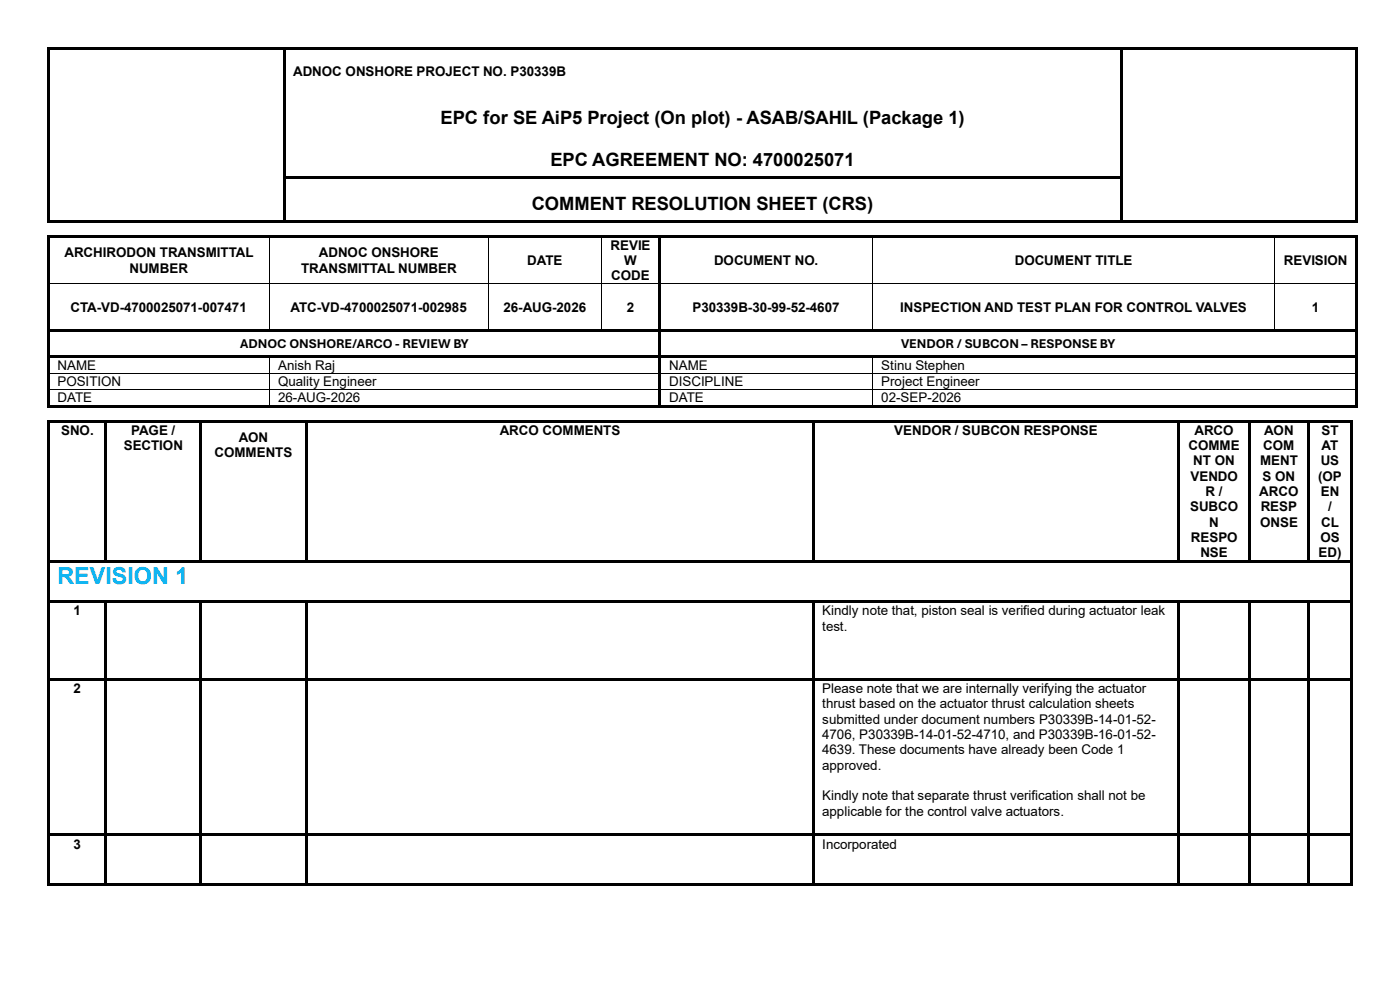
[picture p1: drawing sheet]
<svg xmlns="http://www.w3.org/2000/svg" width="297mm" height="210mm" viewBox="0 0 297 210" stroke-linecap="round" stroke-linejoin="round" font-family="sans-serif">
<defs><g id="words">
<text font-size="5" fill="#00b0f0" x="12.2" y="124">REVISION 1</text>
<g font-size="3.9">
<text x="93.5" y="26.4">EPC for SE AiP5 Project (On plot) - ASAB/SAHIL (Package 1)</text>
<text x="116.8" y="35.3">EPC AGREEMENT NO: 4700025071</text>
<text x="112.8" y="44.5">COMMENT RESOLUTION SHEET (CRS)</text>
</g>
<g font-size="2.8">
<text x="62.2" y="16">ADNOC ONSHORE PROJECT NO. P30339B</text>
<text x="129.5" y="53">REVIE</text>
<text x="13.7" y="54.6">ARCHIRODON TRANSMITTAL</text>
<text x="27.5" y="57.9">NUMBER</text>
<text x="63.9" y="57.9">TRANSMITTAL NUMBER</text>
<text x="67.7" y="54.6">ADNOC ONSHORE</text>
<text x="111.9" y="56.3">DATE</text>
<text x="129.7" y="59.5">CODE</text>
<text x="132.4" y="56.3">W</text>
<text x="151.5" y="56.3">DOCUMENT NO.</text>
<text x="215.3" y="56.3">DOCUMENT TITLE</text>
<text x="272.4" y="56.3">REVISION</text>
<text x="14.9" y="66.1">CTA-VD-4700025071-007471</text>
<text x="61.6" y="66.1">ATC-VD-4700025071-002985</text>
<text x="106.8" y="66.1">26-AUG-2026</text>
<text x="133" y="66.1">2</text>
<text x="146.9" y="66.1">P30339B-30-99-52-4607</text>
<text x="190.9" y="66.1">INSPECTION AND TEST PLAN FOR CONTROL VALVES</text>
<text x="278.3" y="66.1">1</text>
<text x="50.9" y="73.8">ADNOC ONSHORE/ARCO - REVIEW BY</text>
<text x="191.2" y="73.8">VENDOR / SUBCON – RESPONSE BY</text>
<text x="12.2" y="78.5">NAME</text>
<text x="12.2" y="82">POSITION</text>
<text x="59" y="78.5">Anish Raj</text>
<text x="59" y="82">Quality Engineer</text>
<text x="142" y="78.5">NAME</text>
<text x="142" y="82">DISCIPLINE</text>
<text x="187" y="78.5">Stinu Stephen</text>
<text x="187" y="82">Project Engineer</text>
<text x="12.2" y="85.4">DATE</text>
<text x="59" y="85.4">26-AUG-2026</text>
<text x="142" y="85.4">DATE</text>
<text x="187" y="85.4">02-SEP-2026</text>
<text x="13" y="92.3">SNO.</text>
<text x="26.2" y="95.5">SECTION</text>
<text x="27.8" y="92.3">PAGE /</text>
<text x="50.6" y="93.7">AON</text>
<text x="106" y="92.3">ARCO COMMENTS</text>
<text x="189.7" y="92.3">VENDOR / SUBCON RESPONSE</text>
<text x="252.1" y="95.5">COMME</text>
<text x="253.4" y="92.3">ARCO</text>
<text x="268" y="95.5">COM</text>
<text x="268.2" y="92.3">AON</text>
<text x="280.4" y="92.3">ST</text>
<text x="280.4" y="95.5">AT</text>
<text x="45.5" y="96.9">COMMENTS</text>
<text x="252.6" y="102">VENDO</text>
<text x="253.1" y="98.7">NT ON</text>
<text x="267.3" y="98.7">MENT</text>
<text x="267.8" y="102">S ON</text>
<text x="279.6" y="102">(OP</text>
<text x="280.2" y="98.7">US</text>
<text x="255.7" y="105.3">R /</text>
<text x="267.2" y="105.3">ARCO</text>
<text x="280.2" y="105.3">EN</text>
<text x="252.5" y="108.5">SUBCO</text>
<text x="256.5" y="111.7">N</text>
<text x="267.3" y="111.7">ONSE</text>
<text x="267.5" y="108.5">RESP</text>
<text x="280.3" y="111.7">CL</text>
<text x="281.8" y="108.5">/</text>
<text x="252.6" y="115">RESPO</text>
<text x="254.7" y="118.2">NSE</text>
<text x="279.7" y="118.2">ED)</text>
<text x="280.1" y="115">OS</text>
<text x="15.6" y="130.5">1</text>
<text x="174.4" y="130.5">Kindly note that, piston seal is verified during actuator leak</text>
<text x="174.4" y="133.8">test.</text>
<text x="15.6" y="147">2</text>
<text x="174.4" y="147">Please note that we are internally verifying the actuator</text>
<text x="174.4" y="150.3">thrust based on the actuator thrust calculation sheets</text>
<text x="174.4" y="153.5">submitted under document numbers P30339B-14-01-52-</text>
<text x="174.4" y="156.8">4706, P30339B-14-01-52-4710, and P30339B-16-01-52-</text>
<text x="174.4" y="160">4639. These documents have already been Code 1</text>
<text x="174.4" y="163.3">approved.</text>
<text x="174.4" y="169.7">Kindly note that separate thrust verification shall not be</text>
<text x="174.4" y="173">applicable for the control valve actuators.</text>
<text x="15.6" y="180">3</text>
<text x="174.4" y="180">Incorporated</text>
</g>
</g></defs>
<g fill="#000">
<path d="M10 10h.5v.5h-.5z" fill-rule="evenodd"/>
<path d="M10 10h.5v.5h-.5z" fill-rule="evenodd"/>
<path d="M10 10.5h.5v9.2h-.5z" fill-rule="evenodd"/>
<path d="M10 19.7h.5v.2h-.5z" fill-rule="evenodd"/>
<path d="M10.5 10h49.5v.5h-49.5z" fill-rule="evenodd"/>
<path d="M60 10.5h.5z" fill-rule="evenodd"/>
<path d="M60 10h.5v.5h-.5z" fill-rule="evenodd"/>
<path d="M60 10.5h.5v9.2h-.5z" fill-rule="evenodd"/>
<path d="M60 19.7h.5v.2h-.5z" fill-rule="evenodd"/>
<path d="M60.5 10h177.1v.5h-177.1z" fill-rule="evenodd"/>
<path d="M237.6 10.5h.5z" fill-rule="evenodd"/>
<path d="M237.6 10h.5v.5h-.5z" fill-rule="evenodd"/>
<path d="M237.6 10.5h.5v9.2h-.5z" fill-rule="evenodd"/>
<path d="M237.6 19.7h.5v.2h-.5z" fill-rule="evenodd"/>
<path d="M238.1 10h49.5v.5h-49.5z" fill-rule="evenodd"/>
<path d="M287.6 10h.5v.5h-.5z" fill-rule="evenodd"/>
<path d="M287.6 10h.5v.5h-.5z" fill-rule="evenodd"/>
<path d="M287.6 10.5h.5v9.2h-.5z" fill-rule="evenodd"/>
<path d="M287.6 19.7h.5v.2h-.5z" fill-rule="evenodd"/>
<path d="M10 19.9h.5v8.7h-.5z" fill-rule="evenodd"/>
<path d="M10 28.6h.5v.2h-.5z" fill-rule="evenodd"/>
<path d="M10 28.8h.5v8.7h-.5z" fill-rule="evenodd"/>
<path d="M10 37.5h.5v.5h-.5z" fill-rule="evenodd"/>
<path d="M60 19.9h.5v8.7h-.5z" fill-rule="evenodd"/>
<path d="M60 28.6h.5v.2h-.5z" fill-rule="evenodd"/>
<path d="M60 28.8h.5v8.7h-.5z" fill-rule="evenodd"/>
<path d="M60 37.5h.5v.5h-.5z" fill-rule="evenodd"/>
<path d="M60.5 37.5h177.1v.5h-177.1z" fill-rule="evenodd"/>
<path d="M237.6 19.9h.5v8.7h-.5z" fill-rule="evenodd"/>
<path d="M237.6 28.6h.5v.2h-.5z" fill-rule="evenodd"/>
<path d="M237.6 28.8h.5v8.7h-.5z" fill-rule="evenodd"/>
<path d="M237.6 37.5h.5v.5h-.5z" fill-rule="evenodd"/>
<path d="M287.6 19.9h.5v8.7h-.5z" fill-rule="evenodd"/>
<path d="M287.6 28.6h.5v.2h-.5z" fill-rule="evenodd"/>
<path d="M287.6 28.8h.5v8.7h-.5z" fill-rule="evenodd"/>
<path d="M287.6 37.5h.5v.5h-.5z" fill-rule="evenodd"/>
<path d="M10 38h.5v8.7h-.5z" fill-rule="evenodd"/>
<path d="M10 46.7h.5v.6h-.5z" fill-rule="evenodd"/>
<path d="M10 46.7h.5v.6h-.5z" fill-rule="evenodd"/>
<path d="M10 49.8h.5v.6h-.5z" fill-rule="evenodd"/>
<path d="M10 49.8h.5v.5h-.5z" fill-rule="evenodd"/>
<path d="M10.5 46.7h49.5v.6h-49.5z" fill-rule="evenodd"/>
<path d="M10.5 49.8h46.5v.5h-46.5z" fill-rule="evenodd"/>
<path d="M57 50.3l.2 .1z" fill-rule="evenodd"/>
<path d="M57 49.8h.5v.5h-.5z" fill-rule="evenodd"/>
<path d="M57.5 49.8h46.1v.5h-46.1z" fill-rule="evenodd"/>
<path d="M60 38h.5v8.7h-.5z" fill-rule="evenodd"/>
<path d="M60 46.7h.5v.6h-.5z" fill-rule="evenodd"/>
<path d="M60.5 46.7h177.1v.6h-177.1z" fill-rule="evenodd"/>
<path d="M103.6 50.3l.2 .1z" fill-rule="evenodd"/>
<path d="M103.6 49.8h.5v.5h-.5z" fill-rule="evenodd"/>
<path d="M104.1 49.8h23.3v.5h-23.3z" fill-rule="evenodd"/>
<path d="M127.4 50.3l.2 .1z" fill-rule="evenodd"/>
<path d="M127.4 49.8h.5v.5h-.5z" fill-rule="evenodd"/>
<path d="M127.9 49.8h11.9v.5h-11.9z" fill-rule="evenodd"/>
<path d="M139.8 50.3l.5 .1z" fill-rule="evenodd"/>
<path d="M139.8 49.8h.5v.5h-.5z" fill-rule="evenodd"/>
<path d="M140.3 49.8h44.7v.5h-44.7z" fill-rule="evenodd"/>
<path d="M185 50.3l.1 .1z" fill-rule="evenodd"/>
<path d="M185 49.8h.5v.5h-.5z" fill-rule="evenodd"/>
<path d="M185.5 49.8h84.9v.5h-84.9z" fill-rule="evenodd"/>
<path d="M237.6 38h.5v8.7h-.5z" fill-rule="evenodd"/>
<path d="M237.6 46.7h.5v.6h-.5z" fill-rule="evenodd"/>
<path d="M238.1 46.7h49.5v.6h-49.5z" fill-rule="evenodd"/>
<path d="M270.4 50.3l.1 .1z" fill-rule="evenodd"/>
<path d="M270.4 49.8h.5v.5h-.5z" fill-rule="evenodd"/>
<path d="M270.9 49.8h16.6v.5h-16.6z" fill-rule="evenodd"/>
<path d="M287.5 49.8h.5v.6h-.5z" fill-rule="evenodd"/>
<path d="M287.5 49.8h.5v.5h-.5z" fill-rule="evenodd"/>
<path d="M287.6 38h.5v8.7h-.5z" fill-rule="evenodd"/>
<path d="M287.6 46.7h.5v.6h-.5z" fill-rule="evenodd"/>
<path d="M287.6 46.7h.5v.6h-.5z" fill-rule="evenodd"/>
<path d="M10 50.4h.5v9.7h-.5z" fill-rule="evenodd"/>
<path d="M10 60.1h.5v.1h-.5z" fill-rule="evenodd"/>
<path d="M10 60.2h.5v9.7h-.5z" fill-rule="evenodd"/>
<path d="M10 69.9h.5v.5h-.5z" fill-rule="evenodd"/>
<path d="M10 70.4h.5v5h-.5z" fill-rule="evenodd"/>
<path d="M10 75.4h.5v.5h-.5z" fill-rule="evenodd"/>
<path d="M10 75.9h.5v3.2h-.5z" fill-rule="evenodd"/>
<path d="M10 79.1h.5v.2h-.5z" fill-rule="evenodd"/>
<path d="M10.5 69.9h46.5v.5h-46.5z" fill-rule="evenodd"/>
<path d="M10.5 75.4h46.5v.5h-46.5z" fill-rule="evenodd"/>
<path d="M57 60.1h.2v.1h-.2z" fill-rule="evenodd"/>
<path d="M57 69.9h.5v.5h-.5z" fill-rule="evenodd"/>
<path d="M57 75.9h.2z" fill-rule="evenodd"/>
<path d="M57 75.4h.5v.5h-.5z" fill-rule="evenodd"/>
<path d="M57 79.1h.2v.2h-.2z" fill-rule="evenodd"/>
<path d="M57.5 69.9h46.1v.5h-46.1z" fill-rule="evenodd"/>
<path d="M57.5 75.4h82.3v.5h-82.3z" fill-rule="evenodd"/>
<path d="M103.6 60.1h.2v.1h-.2z" fill-rule="evenodd"/>
<path d="M103.6 69.9h.5v.5h-.5z" fill-rule="evenodd"/>
<path d="M104.1 69.9h23.3v.5h-23.3z" fill-rule="evenodd"/>
<path d="M127.4 60.1h.2v.1h-.2z" fill-rule="evenodd"/>
<path d="M127.4 69.9h.5v.5h-.5z" fill-rule="evenodd"/>
<path d="M127.9 69.9h11.9v.5h-11.9z" fill-rule="evenodd"/>
<path d="M139.8 50.4h.5v9.7h-.5z" fill-rule="evenodd"/>
<path d="M139.8 60.1h.5v.1h-.5z" fill-rule="evenodd"/>
<path d="M139.8 60.2h.5v9.7h-.5z" fill-rule="evenodd"/>
<path d="M139.8 69.9h.5v.5h-.5z" fill-rule="evenodd"/>
<path d="M139.8 70.4h.5v5h-.5z" fill-rule="evenodd"/>
<path d="M139.8 75.4h.5v.5h-.5z" fill-rule="evenodd"/>
<path d="M139.8 75.9h.5v3.2h-.5z" fill-rule="evenodd"/>
<path d="M139.8 79.1h.5v.2h-.5z" fill-rule="evenodd"/>
<path d="M140.3 69.9h44.7v.5h-44.7z" fill-rule="evenodd"/>
<path d="M140.3 75.4h44.7v.5h-44.7z" fill-rule="evenodd"/>
<path d="M185 60.1h.1v.1h-.1z" fill-rule="evenodd"/>
<path d="M185 69.9h.5v.5h-.5z" fill-rule="evenodd"/>
<path d="M185 75.4h.5v.5h-.5z" fill-rule="evenodd"/>
<path d="M185 79.1l.1 .2z" fill-rule="evenodd"/>
<path d="M185.5 69.9h84.9v.5h-84.9z" fill-rule="evenodd"/>
<path d="M185.5 75.4h102v.5h-102z" fill-rule="evenodd"/>
<path d="M270.4 60.1h.1v.1h-.1z" fill-rule="evenodd"/>
<path d="M270.4 69.9h.5v.5h-.5z" fill-rule="evenodd"/>
<path d="M270.9 69.9h16.6v.5h-16.6z" fill-rule="evenodd"/>
<path d="M287.5 50.4h.5v9.7h-.5z" fill-rule="evenodd"/>
<path d="M287.5 60.1h.5v.1h-.5z" fill-rule="evenodd"/>
<path d="M287.5 60.2h.5v9.7h-.5z" fill-rule="evenodd"/>
<path d="M287.5 69.9h.5v.5h-.5z" fill-rule="evenodd"/>
<path d="M287.5 70.4h.5v5h-.5z" fill-rule="evenodd"/>
<path d="M287.5 75.4h.5v.5h-.5z" fill-rule="evenodd"/>
<path d="M287.5 75.9h.5v3.2h-.5z" fill-rule="evenodd"/>
<path d="M287.5 79.1h.5v.2h-.5z" fill-rule="evenodd"/>
<path d="M10 79.3h.5v3.3h-.5z" fill-rule="evenodd"/>
<path d="M10 82.6h.5v.1h-.5z" fill-rule="evenodd"/>
<path d="M10 82.7h.5v3.3h-.5z" fill-rule="evenodd"/>
<path d="M10 86h.5v.5h-.5z" fill-rule="evenodd"/>
<path d="M10 86h.5v.5h-.5z" fill-rule="evenodd"/>
<path d="M10 89.1h.5v.5h-.5z" fill-rule="evenodd"/>
<path d="M10 89.1h.5v.5h-.5z" fill-rule="evenodd"/>
<path d="M10.5 86h46.5v.5h-46.5z" fill-rule="evenodd"/>
<path d="M10.5 89.1h11.7v.5h-11.7z" fill-rule="evenodd"/>
<path d="M22.2 89.6h.5z" fill-rule="evenodd"/>
<path d="M22.2 89.1h.5v.5h-.5z" fill-rule="evenodd"/>
<path d="M22.7 89.1h19.6v.5h-19.6z" fill-rule="evenodd"/>
<path d="M42.3 89.6h.5z" fill-rule="evenodd"/>
<path d="M42.3 89.1h.5v.5h-.5z" fill-rule="evenodd"/>
<path d="M42.8 89.1h22v.5h-22z" fill-rule="evenodd"/>
<path d="M57 82.6h.2v.1h-.2z" fill-rule="evenodd"/>
<path d="M57 86h.5v.5h-.5z" fill-rule="evenodd"/>
<path d="M57.5 86h82.3v.5h-82.3z" fill-rule="evenodd"/>
<path d="M64.8 89.6h.5z" fill-rule="evenodd"/>
<path d="M64.8 89.1h.5v.5h-.5z" fill-rule="evenodd"/>
<path d="M65.3 89.1h107v.5h-107z" fill-rule="evenodd"/>
<path d="M139.8 79.3h.5v3.3h-.5z" fill-rule="evenodd"/>
<path d="M139.8 82.6h.5v.1h-.5z" fill-rule="evenodd"/>
<path d="M139.8 82.7h.5v3.3h-.5z" fill-rule="evenodd"/>
<path d="M139.8 86h.5v.5h-.5z" fill-rule="evenodd"/>
<path d="M140.3 86h44.7v.5h-44.7z" fill-rule="evenodd"/>
<path d="M172.3 89.6h.5z" fill-rule="evenodd"/>
<path d="M172.3 89.1h.5v.5h-.5z" fill-rule="evenodd"/>
<path d="M172.8 89.1h77v.5h-77z" fill-rule="evenodd"/>
<path d="M185 82.6l.1 .1z" fill-rule="evenodd"/>
<path d="M185 86h.5v.5h-.5z" fill-rule="evenodd"/>
<path d="M185.5 86h102v.5h-102z" fill-rule="evenodd"/>
<path d="M249.8 89.6h.5z" fill-rule="evenodd"/>
<path d="M249.8 89.1h.5v.5h-.5z" fill-rule="evenodd"/>
<path d="M250.3 89.1h14.5v.5h-14.5z" fill-rule="evenodd"/>
<path d="M264.8 89.6h.5z" fill-rule="evenodd"/>
<path d="M264.8 89.1h.5v.5h-.5z" fill-rule="evenodd"/>
<path d="M265.3 89.1h12v.5h-12z" fill-rule="evenodd"/>
<path d="M277.3 89.6h.5z" fill-rule="evenodd"/>
<path d="M277.3 89.1h.5v.5h-.5z" fill-rule="evenodd"/>
<path d="M277.8 89.1h8.7v.5h-8.7z" fill-rule="evenodd"/>
<path d="M286.5 89.1h.5v.5h-.5z" fill-rule="evenodd"/>
<path d="M286.5 89.1h.5v.5h-.5z" fill-rule="evenodd"/>
<path d="M287.5 79.3h.5v3.3h-.5z" fill-rule="evenodd"/>
<path d="M287.5 82.6h.5v.1h-.5z" fill-rule="evenodd"/>
<path d="M287.5 82.7h.5v3.3h-.5z" fill-rule="evenodd"/>
<path d="M287.5 86h.5v.5h-.5z" fill-rule="evenodd"/>
<path d="M287.5 86h.5v.5h-.5z" fill-rule="evenodd"/>
<path d="M10 89.6h.5v29.2h-.5z" fill-rule="evenodd"/>
<path d="M10 118.8h.5v.6h-.5z" fill-rule="evenodd"/>
<path d="M10.5 118.8h11.7v.5h-11.7z" fill-rule="evenodd"/>
<path d="M22.2 89.6h.5v29.2h-.5z" fill-rule="evenodd"/>
<path d="M22.2 118.8h.5v.5h-.5z" fill-rule="evenodd"/>
<path d="M22.7 118.8h19.6v.5h-19.6z" fill-rule="evenodd"/>
<path d="M42.3 89.6h.5v29.2h-.5z" fill-rule="evenodd"/>
<path d="M42.3 118.8h.5v.5h-.5z" fill-rule="evenodd"/>
<path d="M42.8 118.8h22v.5h-22z" fill-rule="evenodd"/>
<path d="M64.8 89.6h.5v29.2h-.5z" fill-rule="evenodd"/>
<path d="M64.8 118.8h.5v.5h-.5z" fill-rule="evenodd"/>
<path d="M65.3 118.8h107v.5h-107z" fill-rule="evenodd"/>
<path d="M172.3 89.6h.5v29.2h-.5z" fill-rule="evenodd"/>
<path d="M172.3 118.8h.5v.5h-.5z" fill-rule="evenodd"/>
<path d="M172.8 118.8h77v.5h-77z" fill-rule="evenodd"/>
<path d="M249.8 89.6h.5v29.2h-.5z" fill-rule="evenodd"/>
<path d="M249.8 118.8h.5v.5h-.5z" fill-rule="evenodd"/>
<path d="M250.3 118.8h14.5v.5h-14.5z" fill-rule="evenodd"/>
<path d="M264.8 89.6h.5v29.2h-.5z" fill-rule="evenodd"/>
<path d="M264.8 118.8h.5v.5h-.5z" fill-rule="evenodd"/>
<path d="M265.3 118.8h12v.5h-12z" fill-rule="evenodd"/>
<path d="M277.3 89.6h.5v29.2h-.5z" fill-rule="evenodd"/>
<path d="M277.3 118.8h.5v.5h-.5z" fill-rule="evenodd"/>
<path d="M277.8 118.8h8.7v.5h-8.7z" fill-rule="evenodd"/>
<path d="M286.5 89.6h.5v29.2h-.5z" fill-rule="evenodd"/>
<path d="M286.5 118.8h.5v.6h-.5z" fill-rule="evenodd"/>
<path d="M10 119.4h.5v8h-.5z" fill-rule="evenodd"/>
<path d="M10 127.4h.5v.5h-.5z" fill-rule="evenodd"/>
<path d="M10.5 127.4h11.7v.5h-11.7z" fill-rule="evenodd"/>
<path d="M22.2 127.9h.5z" fill-rule="evenodd"/>
<path d="M22.2 127.4h.5v.5h-.5z" fill-rule="evenodd"/>
<path d="M22.7 127.4h19.6v.5h-19.6z" fill-rule="evenodd"/>
<path d="M42.3 127.9h.5z" fill-rule="evenodd"/>
<path d="M42.3 127.4h.5v.5h-.5z" fill-rule="evenodd"/>
<path d="M42.8 127.4h22v.5h-22z" fill-rule="evenodd"/>
<path d="M64.8 127.9h.5z" fill-rule="evenodd"/>
<path d="M64.8 127.4h.5v.5h-.5z" fill-rule="evenodd"/>
<path d="M65.3 127.4h107v.5h-107z" fill-rule="evenodd"/>
<path d="M172.3 127.9h.5z" fill-rule="evenodd"/>
<path d="M172.3 127.4h.5v.5h-.5z" fill-rule="evenodd"/>
<path d="M172.8 127.4h77v.5h-77z" fill-rule="evenodd"/>
<path d="M249.8 127.9h.5z" fill-rule="evenodd"/>
<path d="M249.8 127.4h.5v.5h-.5z" fill-rule="evenodd"/>
<path d="M250.3 127.4h14.5v.5h-14.5z" fill-rule="evenodd"/>
<path d="M264.8 127.9h.5z" fill-rule="evenodd"/>
<path d="M264.8 127.4h.5v.5h-.5z" fill-rule="evenodd"/>
<path d="M265.3 127.4h12v.5h-12z" fill-rule="evenodd"/>
<path d="M277.3 127.9h.5z" fill-rule="evenodd"/>
<path d="M277.3 127.4h.5v.5h-.5z" fill-rule="evenodd"/>
<path d="M277.8 127.4h8.7v.5h-8.7z" fill-rule="evenodd"/>
<path d="M286.5 119.4h.5v8h-.5z" fill-rule="evenodd"/>
<path d="M286.5 127.4h.5v.5h-.5z" fill-rule="evenodd"/>
<path d="M10 127.9h.5v16h-.5z" fill-rule="evenodd"/>
<path d="M10 143.9h.5v.5h-.5z" fill-rule="evenodd"/>
<path d="M10.5 143.9h11.7v.5h-11.7z" fill-rule="evenodd"/>
<path d="M22.2 127.9h.5v16h-.5z" fill-rule="evenodd"/>
<path d="M22.2 143.9h.5v.5h-.5z" fill-rule="evenodd"/>
<path d="M22.7 143.9h19.6v.5h-19.6z" fill-rule="evenodd"/>
<path d="M42.3 127.9h.5v16h-.5z" fill-rule="evenodd"/>
<path d="M42.3 143.9h.5v.5h-.5z" fill-rule="evenodd"/>
<path d="M42.8 143.9h22v.5h-22z" fill-rule="evenodd"/>
<path d="M64.8 127.9h.5v16h-.5z" fill-rule="evenodd"/>
<path d="M64.8 143.9h.5v.5h-.5z" fill-rule="evenodd"/>
<path d="M65.3 143.9h107v.5h-107z" fill-rule="evenodd"/>
<path d="M172.3 127.9h.5v16h-.5z" fill-rule="evenodd"/>
<path d="M172.3 143.9h.5v.5h-.5z" fill-rule="evenodd"/>
<path d="M172.8 143.9h77v.5h-77z" fill-rule="evenodd"/>
<path d="M249.8 127.9h.5v16h-.5z" fill-rule="evenodd"/>
<path d="M249.8 143.9h.5v.5h-.5z" fill-rule="evenodd"/>
<path d="M250.3 143.9h14.5v.5h-14.5z" fill-rule="evenodd"/>
<path d="M264.8 127.9h.5v16h-.5z" fill-rule="evenodd"/>
<path d="M264.8 143.9h.5v.5h-.5z" fill-rule="evenodd"/>
<path d="M265.3 143.9h12v.5h-12z" fill-rule="evenodd"/>
<path d="M277.3 127.9h.5v16h-.5z" fill-rule="evenodd"/>
<path d="M277.3 143.9h.5v.5h-.5z" fill-rule="evenodd"/>
<path d="M277.8 143.9h8.7v.5h-8.7z" fill-rule="evenodd"/>
<path d="M286.5 127.9h.5v16h-.5z" fill-rule="evenodd"/>
<path d="M286.5 143.9h.5v.5h-.5z" fill-rule="evenodd"/>
<path d="M10 144.4h.5v32.5h-.5z" fill-rule="evenodd"/>
<path d="M10 176.9h.5v.5h-.5z" fill-rule="evenodd"/>
<path d="M10.5 176.9h11.7v.5h-11.7z" fill-rule="evenodd"/>
<path d="M22.2 144.4h.5v32.5h-.5z" fill-rule="evenodd"/>
<path d="M22.2 176.9h.5v.5h-.5z" fill-rule="evenodd"/>
<path d="M22.7 176.9h19.6v.5h-19.6z" fill-rule="evenodd"/>
<path d="M42.3 144.4h.5v32.5h-.5z" fill-rule="evenodd"/>
<path d="M42.3 176.9h.5v.5h-.5z" fill-rule="evenodd"/>
<path d="M42.8 176.9h22v.5h-22z" fill-rule="evenodd"/>
<path d="M64.8 144.4h.5v32.5h-.5z" fill-rule="evenodd"/>
<path d="M64.8 176.9h.5v.5h-.5z" fill-rule="evenodd"/>
<path d="M65.3 176.9h107v.5h-107z" fill-rule="evenodd"/>
<path d="M172.3 144.4h.5v32.5h-.5z" fill-rule="evenodd"/>
<path d="M172.3 176.9h.5v.5h-.5z" fill-rule="evenodd"/>
<path d="M172.8 176.9h77v.5h-77z" fill-rule="evenodd"/>
<path d="M249.8 144.4h.5v32.5h-.5z" fill-rule="evenodd"/>
<path d="M249.8 176.9h.5v.5h-.5z" fill-rule="evenodd"/>
<path d="M250.3 176.9h14.5v.5h-14.5z" fill-rule="evenodd"/>
<path d="M264.8 144.4h.5v32.5h-.5z" fill-rule="evenodd"/>
<path d="M264.8 176.9h.5v.5h-.5z" fill-rule="evenodd"/>
<path d="M265.3 176.9h12v.5h-12z" fill-rule="evenodd"/>
<path d="M277.3 144.4h.5v32.5h-.5z" fill-rule="evenodd"/>
<path d="M277.3 176.9h.5v.5h-.5z" fill-rule="evenodd"/>
<path d="M277.8 176.9h8.7v.5h-8.7z" fill-rule="evenodd"/>
<path d="M286.5 144.4h.5v32.5h-.5z" fill-rule="evenodd"/>
<path d="M286.5 176.9h.5v.5h-.5z" fill-rule="evenodd"/>
<path d="M10 177.4h.5v10h-.5z" fill-rule="evenodd"/>
<path d="M10 187.4h.5v.5h-.5z" fill-rule="evenodd"/>
<path d="M10 187.4h.5v.5h-.5z" fill-rule="evenodd"/>
<path d="M10.5 187.4h11.7v.5h-11.7z" fill-rule="evenodd"/>
<path d="M22.2 177.4h.5v10h-.5z" fill-rule="evenodd"/>
<path d="M22.2 187.4h.5v.5h-.5z" fill-rule="evenodd"/>
<path d="M22.7 187.4h19.6v.5h-19.6z" fill-rule="evenodd"/>
<path d="M42.3 177.4h.5v10h-.5z" fill-rule="evenodd"/>
<path d="M42.3 187.4h.5v.5h-.5z" fill-rule="evenodd"/>
<path d="M42.8 187.4h22v.5h-22z" fill-rule="evenodd"/>
<path d="M64.8 177.4h.5v10h-.5z" fill-rule="evenodd"/>
<path d="M64.8 187.4h.5v.5h-.5z" fill-rule="evenodd"/>
<path d="M65.3 187.4h107v.5h-107z" fill-rule="evenodd"/>
<path d="M172.3 177.4h.5v10h-.5z" fill-rule="evenodd"/>
<path d="M172.3 187.4h.5v.5h-.5z" fill-rule="evenodd"/>
<path d="M172.8 187.4h77v.5h-77z" fill-rule="evenodd"/>
<path d="M249.8 177.4h.5v10h-.5z" fill-rule="evenodd"/>
<path d="M249.8 187.4h.5v.5h-.5z" fill-rule="evenodd"/>
<path d="M250.3 187.4h14.5v.5h-14.5z" fill-rule="evenodd"/>
<path d="M264.8 177.4h.5v10h-.5z" fill-rule="evenodd"/>
<path d="M264.8 187.4h.5v.5h-.5z" fill-rule="evenodd"/>
<path d="M265.3 187.4h12v.5h-12z" fill-rule="evenodd"/>
<path d="M277.3 177.4h.5v10h-.5z" fill-rule="evenodd"/>
<path d="M277.3 187.4h.5v.5h-.5z" fill-rule="evenodd"/>
<path d="M277.8 187.4h8.7v.5h-8.7z" fill-rule="evenodd"/>
<path d="M286.5 177.4h.5v10h-.5z" fill-rule="evenodd"/>
<path d="M286.5 187.4h.5v.5h-.5z" fill-rule="evenodd"/>
<path d="M286.5 187.4h.5v.5h-.5z" fill-rule="evenodd"/>
</g>
<g fill="none" stroke="#000" stroke-width=".21">
<path d="M57.1 50.4v9.7M103.7 50.4v9.7M127.5 50.4v9.7M185.1 50.4v9.7M270.5 50.4v9.7M10.5 60.2h46.5M10.5 79.2h46.5M57.1 60.2v9.7M57.1 75.9v3.2M57.1 79.3v3.3M57.2 60.2h46.4M57.2 79.2h82.6"/>
<path d="M103.7 60.2v9.7M103.8 60.2h23.6M127.5 60.2v9.7M127.6 60.2h12.2M140.3 60.2h44.7M140.3 79.2h44.7M185.1 75.9v3.2M185.1 79.3v3.3M185.1 60.2v9.7M185.1 79.2h102.4M185.1 60.2h85.3M270.5 60.2v9.7"/>
<path d="M270.5 60.2h17M10.5 82.7h46.5M57.1 82.7v3.3M57.2 82.7h82.6M140.3 82.6h44.7M185.1 82.7v3.3M185.1 82.6h102.4"/>
</g>
<use href="#words"/>
</svg>
